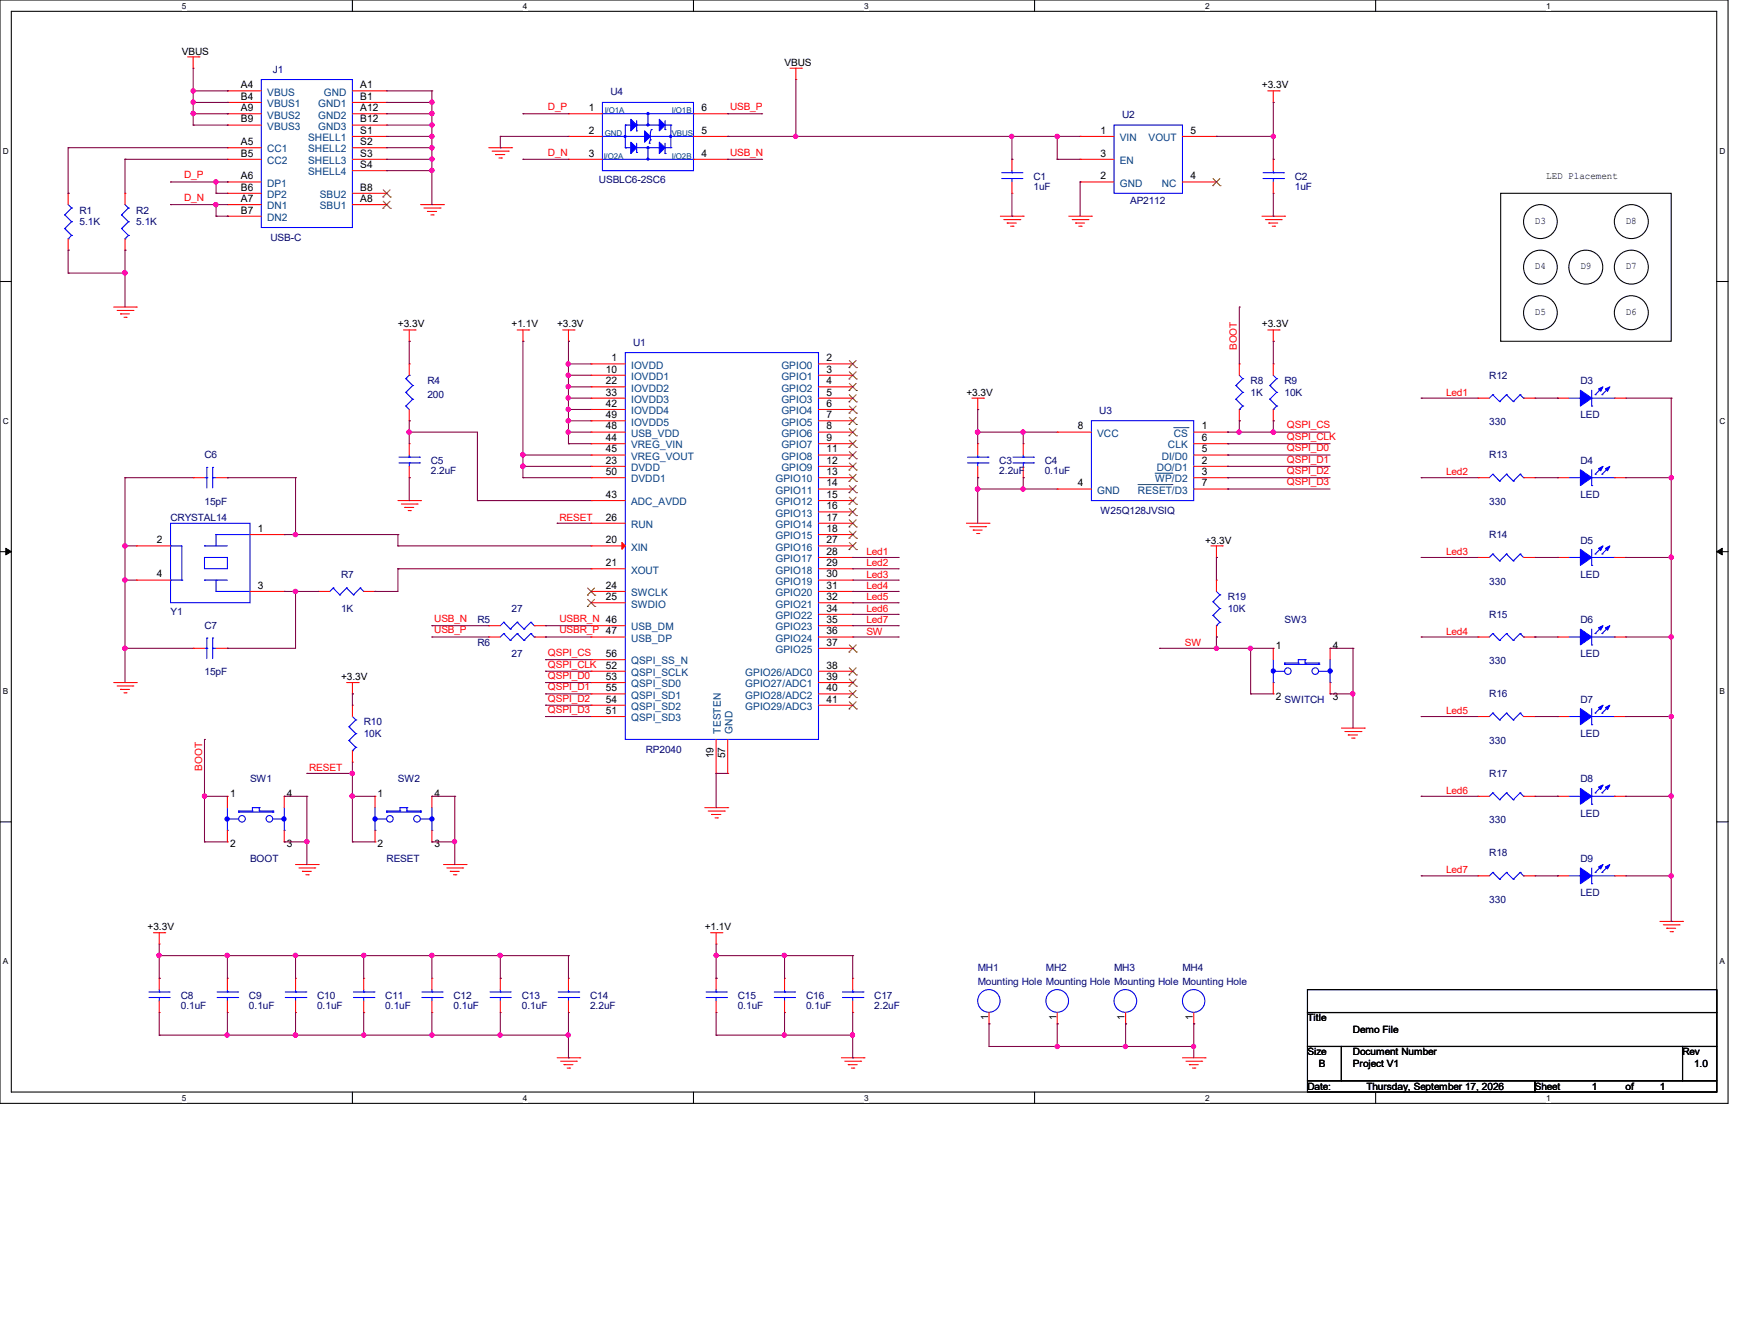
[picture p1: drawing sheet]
<svg xmlns="http://www.w3.org/2000/svg" width="279mm" height="216mm" viewBox="0 0 279 216" stroke-linecap="round" stroke-linejoin="round" font-family="sans-serif">
<defs><g id="words">
<g font-size="1.7">
<text x="38.7" y="14.2">A4</text>
<text x="38.7" y="17.9">A9</text>
<text x="38.7" y="16">B4</text>
<text x="58" y="14.2">A1</text>
<text x="58" y="17.9">A12</text>
<text x="58" y="16">B1</text>
<text x="94.7" y="17.9">1</text>
<text x="112.8" y="17.9">6</text>
<text x="38.7" y="23.3">A5</text>
<text x="38.7" y="19.7">B9</text>
<text x="58" y="23.3">S2</text>
<text x="58" y="19.7">B12</text>
<text x="58" y="21.5">S1</text>
<text x="94.7" y="21.5">2</text>
<text x="112.8" y="21.5">5</text>
<text x="177" y="21.5">1</text>
<text x="191.5" y="21.5">5</text>
<text x="38.7" y="28.8">A6</text>
<text x="38.7" y="25.2">B5</text>
<text x="58" y="25.2">S3</text>
<text x="58" y="27">S4</text>
<text x="94.7" y="25.2">3</text>
<text x="112.8" y="25.2">4</text>
<text x="177" y="28.8">2</text>
<text x="177" y="25.2">3</text>
<text x="191.5" y="28.8">4</text>
<text x="38.7" y="32.5">A7</text>
<text x="38.7" y="30.6">B6</text>
<text x="38.7" y="34.3">B7</text>
<text x="58" y="32.5">A8</text>
<text x="58" y="30.6">B8</text>
<text x="97.4" y="59.9">10</text>
<text x="98.4" y="58.1">1</text>
<text x="132.9" y="58.1">2</text>
<text x="132.9" y="59.9">3</text>
<text x="97.4" y="61.8">22</text>
<text x="97.4" y="63.6">33</text>
<text x="97.4" y="65.4">42</text>
<text x="132.9" y="61.8">4</text>
<text x="132.9" y="63.6">5</text>
<text x="132.9" y="65.4">6</text>
<text x="97.4" y="70.9">44</text>
<text x="97.4" y="69">48</text>
<text x="97.4" y="67.2">49</text>
<text x="132.9" y="67.2">7</text>
<text x="132.9" y="69">8</text>
<text x="132.9" y="70.9">9</text>
<text x="173.4" y="69">8</text>
<text x="193.3" y="69">1</text>
<text x="193.3" y="70.9">6</text>
<text x="97.4" y="74.5">23</text>
<text x="97.4" y="72.7">45</text>
<text x="97.4" y="76.4">50</text>
<text x="132.9" y="72.7">11</text>
<text x="132.9" y="74.5">12</text>
<text x="132.9" y="76.4">13</text>
<text x="193.3" y="74.5">2</text>
<text x="193.3" y="76.4">3</text>
<text x="193.3" y="72.7">5</text>
<text x="97.4" y="83.7">26</text>
<text x="97.4" y="80.1">43</text>
<text x="132.9" y="78.2">14</text>
<text x="132.9" y="80.1">15</text>
<text x="132.9" y="81.9">16</text>
<text x="132.9" y="83.7">17</text>
<text x="173.4" y="78.2">4</text>
<text x="193.3" y="78.2">7</text>
<text x="25.2" y="87.3">2</text>
<text x="41.5" y="85.5">1</text>
<text x="97.4" y="87.3">20</text>
<text x="132.9" y="85.5">18</text>
<text x="132.9" y="87.3">27</text>
<text x="132.9" y="89.2">28</text>
<text x="25.2" y="92.8">4</text>
<text x="41.5" y="94.7">3</text>
<text x="97.4" y="91">21</text>
<text x="97.4" y="94.7">24</text>
<text x="132.9" y="91">29</text>
<text x="132.9" y="92.8">30</text>
<text x="132.9" y="94.7">31</text>
<text x="97.4" y="96.5">25</text>
<text x="132.9" y="96.5">32</text>
<text x="132.9" y="98.3">34</text>
<text x="132.9" y="100.2">35</text>
<text x="132.9" y="102">36</text>
<text x="97.4" y="107.5">52</text>
<text x="97.4" y="105.6">56</text>
<text x="132.9" y="103.8">37</text>
<text x="132.9" y="107.5">38</text>
<text x="205.2" y="104.4">1</text>
<text x="214.4" y="104.4">4</text>
<text x="97.4" y="109.3">53</text>
<text x="97.4" y="112.9">54</text>
<text x="97.4" y="111.1">55</text>
<text x="132.9" y="109.3">39</text>
<text x="132.9" y="111.1">40</text>
<text x="132.9" y="112.9">41</text>
<text x="205.2" y="112.5">2</text>
<text x="214.4" y="112.5">3</text>
<text x="97.4" y="114.8">51</text>
<text x="114.8" y="121.9" transform="rotate(-90 114.8 121.9)">19</text>
<text x="116.6" y="121.9" transform="rotate(-90 116.6 121.9)">57</text>
<text x="37" y="128.2">1</text>
<text x="46.1" y="128.2">4</text>
<text x="60.7" y="128.2">1</text>
<text x="69.9" y="128.2">4</text>
<text x="37" y="136.2">2</text>
<text x="46.1" y="136.2">3</text>
<text x="60.7" y="136.2">2</text>
<text x="69.9" y="136.2">3</text>
</g>
<g font-size="1.7" fill="#004080">
<text x="43" y="15.4">VBUS</text>
<text x="43" y="17.2">VBUS1</text>
<text x="51.2" y="17.2">GND1</text>
<text x="52.1" y="15.4">GND</text>
<text x="43" y="19.1">VBUS2</text>
<text x="43" y="20.9">VBUS3</text>
<text x="49.6" y="22.7">SHELL1</text>
<text x="51.2" y="19.1">GND2</text>
<text x="51.2" y="20.9">GND3</text>
<text x="180.1" y="22.7">VIN</text>
<text x="184.7" y="22.7">VOUT</text>
<text x="43" y="24.5">CC1</text>
<text x="43" y="26.4">CC2</text>
<text x="49.6" y="24.5">SHELL2</text>
<text x="49.6" y="26.4">SHELL3</text>
<text x="49.6" y="28.2">SHELL4</text>
<text x="180.1" y="26.4">EN</text>
<text x="43" y="30">DP1</text>
<text x="43" y="33.7">DN1</text>
<text x="43" y="31.8">DP2</text>
<text x="43" y="35.5">DN2</text>
<text x="51.4" y="33.7">SBU1</text>
<text x="51.4" y="31.8">SBU2</text>
<text x="180.1" y="30">GND</text>
<text x="186.9" y="30">NC</text>
<text x="101.5" y="59.3">IOVDD</text>
<text x="125.7" y="59.3">GPIO0</text>
<text x="101.5" y="61.1">IOVDD1</text>
<text x="101.5" y="63">IOVDD2</text>
<text x="101.5" y="64.8">IOVDD3</text>
<text x="125.7" y="61.1">GPIO1</text>
<text x="125.7" y="63">GPIO2</text>
<text x="125.7" y="64.8">GPIO3</text>
<text x="101.5" y="66.6">IOVDD4</text>
<text x="101.5" y="70.2">USB_VDD</text>
<text x="101.5" y="68.4">IOVDD5</text>
<text x="125.7" y="66.6">GPIO4</text>
<text x="125.7" y="68.4">GPIO5</text>
<text x="125.7" y="70.2">GPIO6</text>
<text x="176.5" y="70.2">VCC</text>
<text x="188.8" y="70.2">CS</text>
<text x="101.5" y="75.7">DVDD</text>
<text x="101.5" y="72.1">VREG_VIN</text>
<text x="101.5" y="73.9">VREG_VOUT</text>
<text x="101.5" y="77.6">DVDD1</text>
<text x="124.8" y="77.6">GPIO10</text>
<text x="125.7" y="72.1">GPIO7</text>
<text x="125.7" y="73.9">GPIO8</text>
<text x="125.7" y="75.7">GPIO9</text>
<text x="185.8" y="77.6">WP/D2</text>
<text x="186.1" y="75.7">DO/D1</text>
<text x="186.9" y="73.9">DI/D0</text>
<text x="187.9" y="72.1">CLK</text>
<text x="101.5" y="81.2">ADC_AVDD</text>
<text x="124.8" y="79.4">GPIO11</text>
<text x="124.8" y="81.2">GPIO12</text>
<text x="124.8" y="83.1">GPIO13</text>
<text x="176.5" y="79.4">GND</text>
<text x="183" y="79.4">RESET/D3</text>
<text x="101.5" y="88.5">XIN</text>
<text x="101.5" y="84.9">RUN</text>
<text x="124.8" y="84.9">GPIO14</text>
<text x="124.8" y="86.7">GPIO15</text>
<text x="124.8" y="88.5">GPIO16</text>
<text x="101.5" y="92.2">XOUT</text>
<text x="101.5" y="95.8">SWCLK</text>
<text x="124.8" y="90.4">GPIO17</text>
<text x="124.8" y="92.2">GPIO18</text>
<text x="124.8" y="94">GPIO19</text>
<text x="124.8" y="95.8">GPIO20</text>
<text x="101.5" y="97.7">SWDIO</text>
<text x="101.5" y="101.3">USB_DM</text>
<text x="124.8" y="97.7">GPIO21</text>
<text x="124.8" y="99.5">GPIO22</text>
<text x="124.8" y="101.3">GPIO23</text>
<text x="101.5" y="103.2">USB_DP</text>
<text x="101.5" y="106.8">QSPI_SS_N</text>
<text x="124.8" y="103.2">GPIO24</text>
<text x="124.8" y="105">GPIO25</text>
<text x="101.5" y="108.7">QSPI_SCLK</text>
<text x="101.5" y="110.5">QSPI_SD0</text>
<text x="101.5" y="112.3">QSPI_SD1</text>
<text x="119.9" y="108.7">GPIO26/ADC0</text>
<text x="119.9" y="110.5">GPIO27/ADC1</text>
<text x="119.9" y="112.3">GPIO28/ADC2</text>
<text x="101.5" y="116">QSPI_SD3</text>
<text x="101.5" y="114.1">QSPI_SD2</text>
<text x="116" y="117.9" transform="rotate(-90 116 117.9)">TESTEN</text>
<text x="117.8" y="117.9" transform="rotate(-90 117.8 117.9)">GND</text>
<text x="119.9" y="114.1">GPIO29/ADC3</text>
</g>
<g font-size="1.6">
<text x="29.3" y="8.8">VBUS</text>
<text x="126.2" y="10.6">VBUS</text>
<text x="203" y="14.2">+3.3V</text>
<text x="248.7" y="28.7">LED Placement</text>
<text x="246.9" y="36">D3</text>
<text x="261.5" y="36">D8</text>
<text x="246.9" y="43.3">D4</text>
<text x="254.2" y="43.3">D9</text>
<text x="261.5" y="43.3">D7</text>
<text x="64" y="52.6">+3.3V</text>
<text x="82.3" y="52.6">+1.1V</text>
<text x="89.6" y="52.6">+3.3V</text>
<text x="203" y="52.6">+3.3V</text>
<text x="246.9" y="50.6">D5</text>
<text x="261.5" y="50.6">D6</text>
<text x="155.4" y="63.6">+3.3V</text>
<text x="193.8" y="87.4">+3.3V</text>
<text x="54.9" y="109.3">+3.3V</text>
<text x="23.7" y="149.6">+3.3V</text>
<text x="113.4" y="149.6">+1.1V</text>
<text x="158.9" y="164" transform="rotate(-90 158.9 164)">1</text>
<text x="169.9" y="164" transform="rotate(-90 169.9 164)">1</text>
<text x="180.9" y="164" transform="rotate(-90 180.9 164)">1</text>
<text x="191.9" y="164" transform="rotate(-90 191.9 164)">1</text>
<text x="210.3" y="164.2">Title</text>
<text x="217.6" y="166">Demo File</text>
<text x="210.3" y="169.7">Size</text>
<text x="212.1" y="171.5">B</text>
<text x="217.6" y="169.7">Document Number</text>
<text x="217.6" y="171.5">Project V1</text>
<text x="270.6" y="169.7">Rev</text>
<text x="272.5" y="171.5">1.0</text>
<text x="210.3" y="175.2">Date:</text>
<text x="219.8" y="175.2">Thursday, September 17, 2026</text>
<text x="246.9" y="175.2">Sheet</text>
<text x="256" y="175.2">1</text>
<text x="261.5" y="175.2">of</text>
<text x="267" y="175.2">1</text>
</g>
<g font-size="1.6" fill="#000080">
<text x="43.9" y="11.7">J1</text>
<text x="98.2" y="15.3">U4</text>
<text x="180.5" y="19">U2</text>
<text x="96.3" y="29.4">USBLC6-2SC6</text>
<text x="166.2" y="28.9">C1</text>
<text x="208.3" y="28.9">C2</text>
<text x="12.8" y="34.3">R1</text>
<text x="21.9" y="34.3">R2</text>
<text x="166.2" y="30.5">1uF</text>
<text x="181.8" y="32.7">AP2112</text>
<text x="208.3" y="30.5">1uF</text>
<text x="12.8" y="36.2">5.1K</text>
<text x="21.9" y="36.2">5.1K</text>
<text x="43.5" y="38.7">USB-C</text>
<text x="101.9" y="55.6">U1</text>
<text x="68.7" y="61.8">R4</text>
<text x="68.7" y="64">200</text>
<text x="201.2" y="61.8">R8</text>
<text x="201.2" y="63.6">1K</text>
<text x="206.6" y="61.8">R9</text>
<text x="206.6" y="63.6">10K</text>
<text x="239.6" y="60.9">R12</text>
<text x="254.2" y="61.8">D3</text>
<text x="176.8" y="66.5">U3</text>
<text x="239.6" y="68.4">330</text>
<text x="254.2" y="67.3">LED</text>
<text x="32.9" y="73.7">C6</text>
<text x="69.3" y="74.6">C5</text>
<text x="69.3" y="76.2">2.2uF</text>
<text x="160.7" y="74.6">C3</text>
<text x="160.7" y="76.2">2.2uF</text>
<text x="168.1" y="74.6">C4</text>
<text x="168.1" y="76.2">0.1uF</text>
<text x="239.6" y="73.7">R13</text>
<text x="254.2" y="74.6">D4</text>
<text x="27.4" y="83.7">CRYSTAL14</text>
<text x="32.9" y="81.2">15pF</text>
<text x="177" y="82.6">W25Q128JVSIQ</text>
<text x="239.6" y="81.2">330</text>
<text x="254.2" y="80.1">LED</text>
<text x="239.6" y="86.5">R14</text>
<text x="254.2" y="87.4">D5</text>
<text x="54.9" y="92.9">R7</text>
<text x="239.6" y="94">330</text>
<text x="254.2" y="92.9">LED</text>
<text x="27.4" y="98.9">Y1</text>
<text x="32.9" y="101.1">C7</text>
<text x="54.9" y="98.3">1K</text>
<text x="76.8" y="100.2">R5</text>
<text x="82.3" y="98.3">27</text>
<text x="197.5" y="96.5">R19</text>
<text x="197.5" y="98.3">10K</text>
<text x="206.6" y="100.2">SW3</text>
<text x="239.6" y="99.3">R15</text>
<text x="254.2" y="100.2">D6</text>
<text x="76.8" y="103.8">R6</text>
<text x="82.3" y="105.7">27</text>
<text x="239.6" y="106.8">330</text>
<text x="254.2" y="105.7">LED</text>
<text x="32.9" y="108.6">15pF</text>
<text x="206.6" y="113">SWITCH</text>
<text x="239.6" y="112.1">R16</text>
<text x="254.2" y="113">D7</text>
<text x="58.5" y="116.6">R10</text>
<text x="58.5" y="118.5">10K</text>
<text x="239.6" y="119.6">330</text>
<text x="254.2" y="118.5">LED</text>
<text x="40.2" y="125.8">SW1</text>
<text x="64" y="125.8">SW2</text>
<text x="103.9" y="121">RP2040</text>
<text x="239.6" y="124.9">R17</text>
<text x="254.2" y="125.8">D8</text>
<text x="254.2" y="131.3">LED</text>
<text x="239.6" y="137.7">R18</text>
<text x="239.6" y="132.4">330</text>
<text x="40.2" y="138.6">BOOT</text>
<text x="62.2" y="138.6">RESET</text>
<text x="254.2" y="138.6">D9</text>
<text x="239.6" y="145.2">330</text>
<text x="254.2" y="144.1">LED</text>
<text x="29.1" y="160.5">C8</text>
<text x="40" y="160.5">C9</text>
<text x="51" y="160.5">C10</text>
<text x="62" y="160.5">C11</text>
<text x="72.9" y="160.5">C12</text>
<text x="83.9" y="160.5">C13</text>
<text x="94.9" y="160.5">C14</text>
<text x="118.7" y="160.5">C15</text>
<text x="129.7" y="160.5">C16</text>
<text x="140.6" y="160.5">C17</text>
<text x="157.3" y="156.2">MH1</text>
<text x="157.3" y="158.3">Mounting Hole Mounting Hole Mounting Hole Mounting Hole</text>
<text x="168.2" y="156.2">MH2</text>
<text x="179.2" y="156.2">MH3</text>
<text x="190.2" y="156.2">MH4</text>
<text x="29.1" y="162.2">0.1uF</text>
<text x="40" y="162.2">0.1uF</text>
<text x="51" y="162.2">0.1uF</text>
<text x="62" y="162.2">0.1uF</text>
<text x="72.9" y="162.2">0.1uF</text>
<text x="83.9" y="162.2">0.1uF</text>
<text x="94.9" y="162.2">2.2uF</text>
<text x="118.7" y="162.2">0.1uF</text>
<text x="129.7" y="162.2">0.1uF</text>
<text x="140.6" y="162.2">2.2uF</text>
</g>
<g font-size="1.6" fill="#f00">
<text x="88.1" y="17.7">D_P</text>
<text x="117.4" y="17.7">USB_P</text>
<text x="29.6" y="28.7">D_P</text>
<text x="88.1" y="25">D_N</text>
<text x="117.4" y="25">USB_N</text>
<text x="29.6" y="32.3">D_N</text>
<text x="199" y="56.3" transform="rotate(-90 199 56.3)">BOOT</text>
<text x="232.6" y="63.6">Led1</text>
<text x="207" y="70.7">QSPI_CLK</text>
<text x="207" y="68.9">QSPI_CS</text>
<text x="207" y="72.6">QSPI_D0</text>
<text x="207" y="74.4">QSPI_D1</text>
<text x="207" y="76.2">QSPI_D2</text>
<text x="232.6" y="76.4">Led2</text>
<text x="90" y="83.7">RESET</text>
<text x="207" y="78">QSPI_D3</text>
<text x="139.4" y="89.2">Led1</text>
<text x="232.6" y="89.2">Led3</text>
<text x="139.4" y="94.7">Led4</text>
<text x="139.4" y="92.9">Led3</text>
<text x="139.4" y="91.1">Led2</text>
<text x="69.8" y="100">USB_N</text>
<text x="69.8" y="101.8">USB_P</text>
<text x="90" y="100">USBR_N 46</text>
<text x="90" y="101.8">USBR_P 47</text>
<text x="139.4" y="100.2">Led7</text>
<text x="139.4" y="98.4">Led6</text>
<text x="139.4" y="96.5">Led5</text>
<text x="88.1" y="105.5">QSPI_CS</text>
<text x="88.1" y="107.3">QSPI_CLK</text>
<text x="139.4" y="102">SW</text>
<text x="190.6" y="103.8">SW</text>
<text x="232.6" y="102">Led4</text>
<text x="88.1" y="109.1">QSPI_D0</text>
<text x="88.1" y="111">QSPI_D1</text>
<text x="88.1" y="112.8">QSPI_D2</text>
<text x="88.1" y="114.6">QSPI_D3</text>
<text x="232.6" y="114.8">Led5</text>
<text x="32.5" y="124" transform="rotate(-90 32.5 124)">BOOT</text>
<text x="49.7" y="124">RESET</text>
<text x="232.6" y="127.6">Led6</text>
<text x="232.6" y="140.4">Led7</text>
</g>
<g font-size="1.3">
<text x="29.3" y="1.4">5</text>
<text x="84.1" y="1.4">4</text>
<text x="139" y="1.4">3</text>
<text x="193.8" y="1.4">2</text>
<text x="248.7" y="1.4">1</text>
<text x=".5" y="24.7">D</text>
<text x="276.6" y="24.7">D</text>
<text x=".5" y="68.2">C</text>
<text x="276.6" y="68.2">C</text>
<text x=".5" y="111.6">B</text>
<text x="276.6" y="111.6">B</text>
<text x=".5" y="155">A</text>
<text x="276.6" y="155">A</text>
<text x="29.3" y="177">5</text>
<text x="84.1" y="177">4</text>
<text x="139" y="177">3</text>
<text x="193.8" y="177">2</text>
<text x="248.7" y="177">1</text>
</g>
<g font-size="1.3" fill="#004080">
<text x="97.3" y="18.2">I/O1A</text>
<text x="97.3" y="21.8">GND</text>
<text x="108.1" y="21.8">VBUS</text>
<text x="108.1" y="18.2">I/O1B</text>
<text x="97.1" y="25.5">I/O2A</text>
<text x="108.1" y="25.5">I/O2B</text>
</g>
</g></defs>
<path d="M0 0h278v177.4h-278zM1.8 1.8h274.3v173.8h-274.3z" fill="none" stroke="#000" stroke-width=".17"/>
<g fill="#fff">
<path d="M29.3 .2h.7v1.5h-.7z"/>
<path d="M29.3 175.8h.7v1.4h-.7z"/>
</g>
<path d="M56.7 0v1.8M56.7 175.6v1.8" fill="none" stroke="#000" stroke-width=".17"/>
<g fill="#fff">
<path d="M84.1 .2h.7v1.5h-.7z"/>
<path d="M84.1 175.8h.7v1.4h-.7z"/>
</g>
<path d="M111.5 0v1.8M111.5 175.6v1.8" fill="none" stroke="#000" stroke-width=".17"/>
<g fill="#fff">
<path d="M139 .2h.7v1.5h-.7z"/>
<path d="M139 175.8h.7v1.4h-.7z"/>
</g>
<path d="M166.4 0v1.8M166.4 175.6v1.8" fill="none" stroke="#000" stroke-width=".17"/>
<g fill="#fff">
<path d="M193.8 .2h.8v1.5h-.8z"/>
<path d="M193.8 175.8h.8v1.4h-.8z"/>
</g>
<path d="M221.3 0v1.8M221.3 175.6v1.8" fill="none" stroke="#000" stroke-width=".17"/>
<g fill="#fff">
<path d="M248.7 .2h.7v1.5h-.7z"/>
<path d="M248.7 175.8h.7v1.4h-.7z"/>
<path d="M.5 23.5h.9v1.5h-.9z"/>
<path d="M276.6 23.5h.9v1.5h-.9z"/>
<path d="M.5 67h.9v1.5h-.9z"/>
<path d="M276.6 67h.9v1.5h-.9z"/>
</g>
<path d="M0 45.3h1.8M276.1 45.3h1.9" fill="none" stroke="#000" stroke-width=".17"/>
<g fill="#fff">
<path d="M.5 110.4h.8v1.5h-.8z"/>
<path d="M276.6 110.4h.9v1.5h-.9z"/>
</g>
<path d="M0 88.7h1.8M276.1 88.7h1.9" fill="none" stroke="#000" stroke-width=".17"/>
<path d="M.9 88.1l.9 .6-.9 .5zM276.1 88.7l.9-.6v1.1z" fill="#000" stroke="#000" stroke-width=".16"/>
<g fill="#fff">
<path d="M.5 153.8h.8v1.5h-.8z"/>
<path d="M276.6 153.8h.9v1.5h-.9z"/>
</g>
<g fill="none" stroke="#000" stroke-width=".17">
<path d="M241.4 31.1h27.4v23.8h-27.4zM0 132.1h1.8M276.1 132.1h1.9M210.3 159.1h65.8v3.7h-65.8zM210.3 162.8h65.8v5.4h-65.8zM210.3 168.2h5.5v5.5h-5.5zM210.3 173.7h36.6v1.9h-36.6zM215.8 168.2h54.8v5.5h-54.8zM246.9 173.7h29.2v1.9h-29.2zM270.6 168.2h5.5v5.5h-5.5z"/>
<circle cx="247.8" cy="35.6" r="2.72"/>
<circle cx="262.4" cy="35.6" r="2.73"/>
<circle cx="247.8" cy="50.3" r="2.72"/>
<circle cx="247.8" cy="42.9" r="2.72"/>
<circle cx="255.1" cy="42.9" r="2.73"/>
<circle cx="262.4" cy="50.3" r="2.73"/>
<circle cx="262.4" cy="42.9" r="2.73"/>
</g>
<g fill="none" stroke="#f00" stroke-width=".17">
<path d="M30.2 9.1h1.8M31.1 11h.1M31.1 9.1v1.9M32 9.1h.1M36.6 14.6h.1M36.6 18.3h.1M36.6 16.5h.1M36.6 14.6h5.4M36.6 18.3h5.4M36.6 16.5h5.4M56.7 14.6h5.5M56.7 18.3h5.5"/>
<path d="M56.7 16.5h5.5M62.2 14.6h.1M62.2 18.3h.1M62.2 16.5h.1M91.4 18.3h.1M91.4 18.3h5.5M111.5 18.3h5.6M117.1 18.3h.1M127.1 11h1.8M128 12.8h.1M128 11v1.8M128.9 11h.1"/>
<path d="M203.9 14.6h1.8M204.8 16.5h.1M204.8 14.6v1.9M205.7 14.6h.1M11 31.1h.1M11 31.1v1.8M11 38.4v1.8M20.1 31.1h.1M20.1 31.1v1.8M20.1 38.4v1.8M36.6 23.7h.1M36.6 29.3h.1"/>
<path d="M36.6 32.9h.1M36.6 25.6h.1M36.6 31.1h.1M36.6 34.8h.1M36.6 20.1h.1M36.6 23.7h5.4M36.6 34.8h5.4M36.6 32.9h5.4M36.6 29.3h5.4M36.6 25.6h5.4M36.6 31.1h5.4M36.6 20.1h5.4"/>
<path d="M56.7 23.7h5.5M56.7 32.9h5.5M56.7 21.9h5.5M56.7 25.6h5.5M56.7 31.1h5.5M56.7 20.1h5.5M56.7 27.4h5.5M62.2 32.9h.1M62.2 23.7h.1M62.2 25.6h.1M62.2 31.1h.1M62.2 20.1h.1"/>
<path d="M62.2 21.9h.1M62.2 27.4h.1M67.6 32.9h3.7M68.2 33.4h2.6M68.7 34h.1M68.7 34h1.5M69.3 34.5h.4M69.7 34.5h.1M70.8 33.4h.1M71.3 32.9h.1M78.6 23.7h3.7M79.2 24.3h2.5"/>
<path d="M79.7 24.8h.1M79.7 24.8h1.5M80.3 25.4h.3M80.6 25.4h.1M81.7 24.3h.1M82.3 23.7h.1M91.4 21.9h.1M91.4 25.6h.1M91.4 21.9h5.5M91.4 25.6h5.5M111.5 21.9h5.6M111.5 25.6h5.6"/>
<path d="M117.1 25.6h.1M117.1 21.9h.1M160.9 34.8h3.7M161.5 35.3h2.5M162 35.9h.1M162 35.9h1.5M162.6 36.4h.3M162.8 25.6h.1M162.8 31.1h.1M162.8 25.6v1.8M162.8 29.3v1.8M162.9 36.4h.1"/>
<path d="M164 35.3h.1M164.6 34.8h.1M171.9 34.8h3.7M172.5 35.3h2.5M173 35.9h.1M173 35.9h1.5M173.5 36.4h.4M173.7 21.9h.1M173.7 29.3h.1M173.7 25.6h.1M173.7 21.9h5.5M173.7 29.3h5.5"/>
<path d="M173.7 25.6h5.5M173.9 36.4h.1M175 35.3h.1M175.6 34.8h.1M190.2 21.9h5.5M190.2 29.3h5.5M195.7 29.3h.1M195.7 21.9h.1M203 34.8h3.6M203.5 35.3h2.6M204.1 35.9h.1M204.1 35.9h1.4"/>
<path d="M204.6 36.4h.4M204.8 25.6h.1M204.8 31.1h.1M204.8 25.6v1.8M204.8 29.3v1.8M205 36.4h.1M206.1 35.3h.1M206.6 34.8h.1M11 40.2h.1M18.3 49.4h3.6M18.8 49.9h2.6M19.4 50.5h.1"/>
<path d="M19.4 50.5h1.4M19.9 51h.4M20.1 40.2h.1M20.3 51h.1M21.4 49.9h.1M21.9 49.4h.1M64.9 53h1.9M65.8 54.9h.1M65.8 58.5h.1M65.8 53v1.9M65.8 58.5v1.8M66.8 53h.1"/>
<path d="M83.2 53h1.8M84.1 54.9h.1M84.1 53v1.9M85 53h.1M90.5 53h1.8M91.4 54.9h.1M91.4 53v1.9M92.3 53h.1M95.1 58.5h.1M95.1 58.5h5.5M131.7 58.5h5.5M137.2 58.5h.1"/>
<path d="M199.3 58.5h.1M199.3 58.5v1.8M203.9 53h1.8M204.8 54.9h.1M204.8 58.5h.1M204.8 53v1.9M204.8 58.5v1.8M205.7 53h.1M31.1 76.8h.1M31.1 76.8h1.8M34.8 76.8h1.8M36.6 76.8h.1"/>
<path d="M65.8 71.3h.1M65.8 76.8h.1M65.8 67.6h.1M65.8 65.8v1.8M65.8 71.3v1.9M65.8 75v1.8M95.1 60.3h.1M95.1 62.2h.1M95.1 75h.1M95.1 64h.1M95.1 65.8h.1M95.1 71.3h.1"/>
<path d="M95.1 73.2h.1M95.1 69.5h.1M95.1 67.6h.1M95.1 76.8h.1M95.1 64h5.5M95.1 60.3h5.5M95.1 62.2h5.5M95.1 65.8h5.5M95.1 67.6h5.5M95.1 69.5h5.5M95.1 71.3h5.5M95.1 73.2h5.5"/>
<path d="M95.1 75h5.5M95.1 76.8h5.5M131.7 64h5.5M131.7 60.3h5.5M131.7 62.2h5.5M131.7 65.8h5.5M131.7 67.6h5.5M131.7 69.5h5.5M131.7 71.3h5.5M131.7 73.2h5.5M131.7 75h5.5M131.7 76.8h5.5"/>
<path d="M131.7 78.6h5.5M137.2 60.3h.1M137.2 62.2h.1M137.2 64h.1M137.2 65.8h.1M137.2 67.6h.1M137.2 69.5h.1M137.2 71.3h.1M137.2 73.2h.1M137.2 75h.1M137.2 76.8h.1M137.2 78.6h.1"/>
<path d="M156.3 64h1.9M157.3 65.8h.1M157.3 71.3h.1M157.3 76.8h.1M157.3 64v1.8M157.3 71.3v1.9M157.3 75v1.8M158.2 64h.1M164.6 71.3h.1M164.6 76.8h.1M164.6 71.3v1.9M164.6 75v1.8"/>
<path d="M170.1 78.6h.1M170.1 69.5h.1M170.1 69.5h5.5M170.1 78.6h5.5M192 69.5h5.5M192 71.3h5.5M192 73.2h5.5M192 75h5.5M192 76.8h5.5M192 78.6h5.5M197.5 69.5h.1M197.5 75h.1"/>
<path d="M197.5 76.8h.1M197.5 73.2h.1M197.5 71.3h.1M197.5 78.6h.1M199.3 67.6h.1M199.3 65.8v1.8M204.8 67.6h.1M204.8 65.8v1.8M237.7 76.8h.1M237.7 64h.1M237.7 64h1.9M237.7 76.8h1.9"/>
<path d="M245.1 64h1.8M245.1 76.8h1.8M246.9 76.8h.1M246.9 64h.1M250.5 76.8h.1M250.5 64h.1M250.5 64h1.8M250.5 76.8h1.8M259.7 64h1.8M259.7 76.8h1.8M261.5 76.8h.1M261.5 64h.1"/>
<path d="M21.9 87.8h.1M21.9 93.3h.1M21.9 87.8h5.5M21.9 93.3h5.5M40.2 85.9h5.5M40.2 95.1h5.5M45.7 85.9h.1M45.7 95.1h.1M51.2 95.1h.1M51.2 95.1h1.8M58.5 95.1h1.8M60.3 95.1h.1"/>
<path d="M64 80.5h3.6M64.6 81h2.5M65.1 81.6h.1M65.1 81.6h1.4M65.7 82.1h.3M66 82.1h.1M67.1 81h.1M67.6 80.5h.1M95.1 87.8h.1M95.1 91.4h.1M95.1 95.1h.1M95.1 96.9h.1"/>
<path d="M95.1 84.1h.1M95.1 80.5h.1M95.1 80.5h5.5M95.1 84.1h5.5M95.1 87.8h5.5M95.1 91.4h5.5M95.1 95.1h5.5M95.1 96.9h5.5M131.7 80.5h5.5M131.7 84.1h5.5M131.7 87.8h5.5M131.7 82.3h5.5"/>
<path d="M131.7 85.9h5.5M131.7 91.4h5.5M131.7 95.1h5.5M131.7 96.9h5.5M131.7 89.6h5.5M131.7 93.3h5.5M131.7 98.8h5.5M137.2 80.5h.1M137.2 82.3h.1M137.2 84.1h.1M137.2 85.9h.1M137.2 87.8h.1"/>
<path d="M137.2 89.6h.1M137.2 91.4h.1M137.2 93.3h.1M137.2 95.1h.1M137.2 96.9h.1M137.2 98.8h.1M155.4 84.1h3.7M156 84.7h2.5M156.5 85.2h.1M156.5 85.2h1.5M157.1 85.8h.3M157.4 85.8h.1"/>
<path d="M158.5 84.7h.1M159.1 84.1h.1M194.8 87.8h1.8M195.7 89.6h.1M195.7 93.3h.1M195.7 87.8v1.8M195.7 93.3v1.8M196.6 87.8h.1M237.7 89.6h.1M237.7 89.6h1.9M245.1 89.6h1.8M246.9 89.6h.1"/>
<path d="M250.5 89.6h.1M250.5 89.6h1.8M259.7 89.6h1.8M261.5 89.6h.1M18.3 109.7h3.6M18.8 110.3h2.6M19.4 110.8h.1M19.4 110.8h1.4M19.9 111.4h.4M20.3 111.4h.1M21.4 110.3h.1M21.9 109.7h.1"/>
<path d="M31.1 104.2h.1M31.1 104.2h1.8M34.8 104.2h1.8M36.6 104.2h.1M55.8 109.7h1.8M56.7 111.5h.1M56.7 113.4h.1M56.7 109.7v1.8M56.7 113.4v1.8M57.6 109.7h.1M78.6 102.4h.1M78.6 100.6h.1"/>
<path d="M78.6 100.6h1.9M78.6 102.4h1.9M85.9 100.6h1.9M85.9 102.4h1.9M87.8 102.4h.1M87.8 100.6h.1M95.1 100.6h.1M95.1 102.4h.1M95.1 115.2h.1M95.1 107.9h.1M95.1 109.7h.1M95.1 113.4h.1"/>
<path d="M95.1 111.5h.1M95.1 106h.1M95.1 109.7h5.5M95.1 115.2h5.5M95.1 100.6h5.5M95.1 102.4h5.5M95.1 107.9h5.5M95.1 111.5h5.5M95.1 113.4h5.5M95.1 106h5.5M115.2 118.9v5.4M117.1 118.9v5.4"/>
<path d="M131.7 109.7h5.5M131.7 100.6h5.5M131.7 102.4h5.5M131.7 104.2h5.5M131.7 107.9h5.5M131.7 111.5h5.5M131.7 113.4h5.5M137.2 100.6h.1M137.2 102.4h.1M137.2 104.2h.1M137.2 107.9h.1M137.2 109.7h.1"/>
<path d="M137.2 111.5h.1M137.2 113.4h.1M195.7 102.4h.1M195.7 100.6v1.8M204.8 104.2h.1M204.8 111.5h.1M204.8 104.2v1.8M204.8 109.7v1.8M214 104.2h.1M214 111.5h.1M214 104.2v1.8M214 109.7v1.8"/>
<path d="M215.8 117.1h3.7M216.3 117.6h2.6M216.9 118.2h.1M216.9 118.2h1.5M217.4 118.7h.4M217.8 118.7h.1M218.9 117.6h.1M219.5 117.1h.1M237.7 115.2h.1M237.7 102.4h.1M237.7 115.2h1.9M237.7 102.4h1.9"/>
<path d="M245.1 115.2h1.8M245.1 102.4h1.8M246.9 115.2h.1M246.9 102.4h.1M250.5 115.2h.1M250.5 102.4h.1M250.5 115.2h1.8M250.5 102.4h1.8M259.7 115.2h1.8M259.7 102.4h1.8M261.5 115.2h.1M261.5 102.4h.1"/>
<path d="M36.6 128h.1M36.6 135.3h.1M36.6 128v1.8M36.6 133.5v1.8M45.7 128h.1M45.7 135.3h.1M45.7 128v1.8M45.7 133.5v1.8M47.5 139h3.7M48.1 139.5h2.5M50.6 139.5h.1M51.2 139h.1"/>
<path d="M56.7 122.5h.1M56.7 120.7v1.8M60.3 128h.1M60.3 135.3h.1M60.3 128v1.8M60.3 133.5v1.8M69.5 128h.1M69.5 135.3h.1M69.5 128v1.8M69.5 133.5v1.8M71.3 139h3.7M71.9 139.5h2.5"/>
<path d="M74.4 139.5h.1M75 139h.1M113.4 129.8h3.7M113.9 130.4h2.6M114.5 130.9h.1M114.5 130.9h1.5M115 131.5h.4M115.2 124.3h.1M115.4 131.5h.1M116.5 130.4h.1M117.1 129.8h.1M117.1 124.3h.1"/>
<path d="M237.7 128h.1M237.7 128h1.9M245.1 128h1.8M246.9 128h.1M250.5 128h.1M250.5 128h1.8M259.7 128h1.8M261.5 128h.1M24.7 149.9h1.8M25.6 151.8h.1M25.6 157.3h.1M25.6 149.9v1.9"/>
<path d="M25.6 157.3v1.8M26.5 149.9h.1M36.6 157.3h.1M36.6 157.3v1.8M47.5 157.3h.1M47.5 157.3v1.8M48.6 140.1h.1M48.6 140.1h1.5M49.2 140.6h.4M49.6 140.6h.1M58.5 157.3h.1M58.5 157.3v1.8"/>
<path d="M69.5 157.3h.1M69.5 157.3v1.8M72.4 140.1h.1M72.4 140.1h1.5M72.9 140.6h.4M73.3 140.6h.1M80.5 157.3h.1M80.5 157.3v1.8M91.4 157.3h.1M91.4 157.3v1.8M114.3 149.9h1.8M115.2 151.8h.1"/>
<path d="M115.2 157.3h.1M115.2 149.9v1.9M115.2 157.3v1.8M116.1 149.9h.1M126.2 157.3h.1M126.2 157.3v1.8M137.2 157.3h.1M137.2 157.3v1.8M237.7 140.8h.1M237.7 140.8h1.9M245.1 140.8h1.8M246.9 140.8h.1"/>
<path d="M250.5 140.8h.1M250.5 140.8h1.8M259.7 140.8h1.8M261.5 140.8h.1M267 148.1h3.6M267.5 148.7h2.6M268.1 149.2h.1M268.1 149.2h1.4M268.6 149.8h.4M269 149.8h.1M270.1 148.7h.1M270.6 148.1h.1"/>
<path d="M25.6 162.8h.1M25.6 160.9v1.9M36.6 162.8h.1M36.6 160.9v1.9M47.5 162.8h.1M47.5 160.9v1.9M58.5 162.8h.1M58.5 160.9v1.9M69.5 162.8h.1M69.5 160.9v1.9M80.5 162.8h.1M80.5 160.9v1.9"/>
<path d="M89.6 170.1h3.7M90.2 170.6h2.5M90.7 171.2h.1M90.7 171.2h1.5M91.2 171.7h.4M91.4 162.8h.1M91.4 160.9v1.9M91.6 171.7h.1M92.7 170.6h.1M93.3 170.1h.1M115.2 162.8h.1M115.2 160.9v1.9"/>
<path d="M126.2 162.8h.1M126.2 160.9v1.9M135.3 170.1h3.7M135.9 170.6h2.5M136.4 171.2h.1M136.4 171.2h1.5M136.9 171.7h.4M137.2 162.8h.1M137.2 160.9v1.9M137.3 171.7h.1M138.4 170.6h.1M139 170.1h.1"/>
<path d="M159.1 164.6h.1M159.1 162.8v1.8M170.1 164.6h.1M170.1 162.8v1.8M181.1 164.6h.1M181.1 162.8v1.8M190.2 170.1h3.6M190.8 170.6h2.5M191.3 171.2h.1M191.3 171.2h1.4M191.8 171.7h.4M192 164.6h.1"/>
<path d="M192 162.8v1.8M192.2 171.7h.1M193.3 170.6h.1M193.8 170.1h.1"/>
</g>
<g fill="none" stroke="#00f" stroke-width=".17">
<path d="M42 12.8h14.7v23.8h-14.7zM96.9 16.5h14.6v10.9h-14.6zM96.9 18.3h14.6M102.4 19.4v1.6M104.2 18.3v1.8M107 19.4v1.4M111.5 18.3h.1M10.4 34.5h.1M10.4 36.7h.1M10.4 34.5l1.1 1.1M10.4 36.7l1.1 1.1M11 38.4h.1"/>
<path d="M11 32.9l.5 .5M11.5 33.4h.1M11.5 35.6h.1M11.5 37.8h.1M11.5 33.4l-1.1 1.1M11.5 35.6l-1.1 1.1M11.5 37.8l-.5 .6M19.6 34.5h.1M19.6 36.7h.1M19.6 34.5l1.1 1.1M19.6 36.7l1.1 1.1M20.1 38.4h.1"/>
<path d="M20.1 32.9l.6 .5M20.7 33.4h.1M20.7 35.6h.1M20.7 37.8h.1M20.7 33.4l-1.1 1.1M20.7 35.6l-1.1 1.1M20.7 37.8l-.6 .6M96.9 21.9h6.8M96.9 25.6h14.6M100.6 20.1h.1M100.6 23.7h.1M100.6 20.1v3.6"/>
<path d="M100.6 20.1h.9M100.6 23.7h.9M101.5 20.1h.1M102.4 21h.1M102.4 24.5h.1M102.4 20.1h.1M102.4 23v1.5M102.4 20.1h3.6M102.4 23.7h3.6M103.7 21.9h.1M104.2 20.1h.1M104.2 23.7h.1"/>
<path d="M104.2 23.7v1.9M104.4 23h.1M104.6 22.5h.1M104.6 22.5l-.2 .5M104.6 21.9h6.9M104.8 20.8h.1M104.8 20.8l-.2 .6v1.1M106 20.1h.1M106 23.7h.1M107 20.8h.1M107 24.7h.1M107 23.7h.1"/>
<path d="M107 23v1.7M107 20.1h.9M107 23.7h.9M107.9 20.1h.1M107.9 21.9h.1M107.9 23.7h.1M107.9 20.1v3.6M111.5 21.9h.1M111.5 25.6h.1M161.1 28.7h3.3M161.1 27.8h3.3M162.8 27.8h.1"/>
<path d="M162.8 28.7h.1M162.8 27.4v.4M162.8 28.7v.6M164.4 28.7h.1M164.4 27.8h.1M179.2 20.1h11v11h-11zM203.2 28.7h3.3M203.2 27.8h3.3M204.8 27.8h.1M204.8 28.7h.1M204.8 27.4v.4M204.8 28.7v.6"/>
<path d="M206.5 28.7h.1M206.5 27.8h.1M100.6 56.7h31.1v62.2h-31.1zM32.9 76.8h.4M33.3 76.8h.1M33.3 75.1h.1M33.3 75.1v3.3M34.2 75.1h.1M34.2 76.8h.1M34.2 75.1v3.3M34.2 76.8h.6M64.2 74.4h3.3"/>
<path d="M64.2 73.5h3.3M65.3 65.3h.1M65.3 63.1h.1M65.3 60.9h.1M65.3 65.3l.5 .5M65.3 63.1l1.1 1.1M65.3 60.9l1.1 1.1M65.8 73.5h.1M65.8 74.4h.1M65.8 60.3h.1M65.8 73.2v.3M65.8 74.4v.6"/>
<path d="M65.8 60.3l-.5 .6M66.4 64.2h.1M66.4 62h.1M66.4 64.2l-1.1 1.1M66.4 62l-1.1 1.1M67.5 74.4h.1M67.5 73.5h.1M155.6 74.4h3.3M155.6 73.5h3.3M157.3 73.5h.1M157.3 74.4h.1M157.3 73.2v.3"/>
<path d="M157.3 74.4v.6M158.9 74.4h.1M158.9 73.5h.1M162.9 74.4h3.3M162.9 73.5h3.3M164.6 73.5h.1M164.6 74.4h.1M164.6 73.2v.3M164.6 74.4v.6M166.2 74.4h.1M166.2 73.5h.1M175.6 67.6h16.4v12.9h-16.4z"/>
<path d="M198.8 62h.1M198.8 64.2h.1M198.8 62l1.1 1.1M198.8 64.2l1.1 1.1M199.3 65.8h.1M199.3 60.3l.6 .6M199.9 60.9h.1M199.9 63.1h.1M199.9 65.3h.1M199.9 60.9l-1.1 1.1M199.9 63.1l-1.1 1.1M199.9 65.3l-.6 .5"/>
<path d="M204.3 62h.1M204.3 64.2h.1M204.3 62l1.1 1.1M204.3 64.2l1.1 1.1M204.8 65.8h.1M204.8 60.3l.6 .6M205.4 60.9h.1M205.4 63.1h.1M205.4 65.3h.1M205.4 60.9l-1.1 1.1M205.4 63.1l-1.1 1.1M205.4 65.3l-.6 .5"/>
<path d="M240.1 76.2h.1M240.1 63.5h.1M240.1 76.2l-.5 .6M240.1 76.2l1.1 1.1M240.1 63.5l-.5 .5M240.1 63.5l1.1 1.1M241.2 77.3h.1M241.2 64.6h.1M242.3 76.2h.1M242.3 63.5h.1M242.3 76.2l-1.1 1.1M242.3 76.2l1.1 1.1"/>
<path d="M242.3 63.5l-1.1 1.1M242.3 63.5l1.1 1.1M243.4 77.3h.1M243.4 64.6h.1M244.5 76.2h.1M244.5 63.5h.1M244.5 76.2l-1.1 1.1M244.5 76.2l.6 .6M244.5 63.5l-1.1 1.1M244.5 63.5l.6 .5M245.1 76.8h.1M245.1 64h.1"/>
<path d="M252.3 76.8h1.9M252.3 64h1.9M254.2 76.8h.1M254.2 64h.1M256 78.1h.1M256 65.3h.1M256 62.7v2.6M256 75.5v2.6M256 76.8h3.7M256 64h3.7M256.6 76.2h.1M256.6 63.5h.1"/>
<path d="M257.7 76.2h.1M257.7 63.5h.1M257.7 75.1l-1.1 1.1M257.7 62.4l-1.1 1.1M258.8 75.1l-1.1 1.1M258.8 62.4l-1.1 1.1M259.7 76.8h.1M259.7 64h.1M27.4 84.1h12.8v12.8h-12.8zM27.4 93.3h.1M27.4 87.8h.1M27.4 87.8h1.9v5.5"/>
<path d="M27.4 93.3h1.9M29.3 93.3h.1M32.9 89.6h3.7v1.8h-3.7zM32.9 87.8h.1M32.9 93.3h.1M32.9 87.8h3.7M32.9 93.3h3.7M34.8 95.1h.1M34.8 85.9h.1M34.8 93.3h.1M34.8 95.1h5.4M34.8 85.9h5.4"/>
<path d="M34.8 85.9v1.9M34.8 93.3v1.8M53.6 94.5h.1M53.6 94.5l-.6 .6M53.6 94.5l1.1 1.1M54.7 95.6h.1M55.8 94.5h.1M55.8 94.5l-1.1 1.1M55.8 94.5l1.1 1.1M56.9 95.6h.1M58 94.5h.1M58 94.5l-1.1 1.1"/>
<path d="M58 94.5l.5 .6M58.5 95.1h.1M195.1 96.7h.1M195.1 98.9h.1M195.1 96.7l1.1 1.1M195.1 98.9l1.1 1.1M195.7 95.1l.5 .5M196.2 95.6h.1M196.2 97.8h.1M196.2 95.6l-1.1 1.1M196.2 97.8l-1.1 1.1M240.1 89.1h.1"/>
<path d="M240.1 89.1l-.5 .5M240.1 89.1l1.1 1.1M241.2 90.2h.1M242.3 89.1h.1M242.3 89.1l-1.1 1.1M242.3 89.1l1.1 1.1M243.4 90.2h.1M244.5 89.1h.1M244.5 89.1l-1.1 1.1M244.5 89.1l.6 .5M245.1 89.6h.1M252.3 89.6h1.9"/>
<path d="M254.2 89.6h.1M256 90.9h.1M256 88.3v2.6M256 89.6h3.7M256.6 89.1h.1M257.7 89.1h.1M257.7 88l-1.1 1.1M258.8 88l-1.1 1.1M259.7 89.6h.1M32.9 104.2h.4M33.3 104.2h.1M33.3 102.6h.1"/>
<path d="M33.3 102.6v3.3M34.2 102.6h.1M34.2 104.2h.1M34.2 104.2h.6M34.2 102.6v3.3M56.1 116.8h.1M56.1 119h.1M56.1 116.8l1.1 1.1M56.1 119l1.1 1.1M56.7 115.2l.5 .5M57.2 115.7h.1M57.2 117.9h.1"/>
<path d="M57.2 115.7l-1.1 1.1M57.2 117.9l-1.1 1.1M81 101.9h.1M81 100h.1M81 101.9l-.5 .5M81 101.9l1.1 1.1M81 100l-.5 .6M81 100l1.1 1.1M82.1 103h.1M82.1 101.1h.1M83.2 101.9h.1M83.2 100h.1"/>
<path d="M83.2 101.9l-1.1 1.1M83.2 101.9l1.1 1.1M83.2 100l-1.1 1.1M83.2 100l1.1 1.1M84.3 103h.1M84.3 101.1h.1M85.4 101.9h.1M85.4 100h.1M85.4 101.9l-1.1 1.1M85.4 101.9l.5 .5M85.4 100l-1.1 1.1M85.4 100l.5 .6"/>
<path d="M85.9 102.4h.1M85.9 100.6h.1M195.7 100.6h.1M196.2 100h.1M196.2 100l-.5 .6M204.8 107.9h.1M204.8 109.7h.1M204.8 106v3.7M204.8 107.9h1.8M206.6 106.6h.1M206.6 106.8h.1M206.6 106.8h5.5"/>
<path d="M206.6 106.6h2.2M206.6 106.6v.2M208.8 106h.1M208.8 106.6h.1M208.8 106h1.1M208.8 106v.6M209.9 106.6h.1M209.9 106h.1M209.9 106.6h2.2M209.9 106v.6M212.1 106.8h.1M212.1 106.6h.1"/>
<path d="M212.1 106.6v.2M212.1 107.9h1.9M214 107.9h.1M214 109.7h.1M214 106v3.7M240.1 114.6h.1M240.1 101.9h.1M240.1 114.6l-.5 .6M240.1 114.6l1.1 1.1M240.1 101.9l-.5 .5M240.1 101.9l1.1 1.1M241.2 115.7h.1"/>
<path d="M241.2 103h.1M242.3 114.6h.1M242.3 101.9h.1M242.3 114.6l-1.1 1.1M242.3 114.6l1.1 1.1M242.3 101.9l-1.1 1.1M242.3 101.9l1.1 1.1M243.4 115.7h.1M243.4 103h.1M244.5 114.6h.1M244.5 101.9h.1M244.5 114.6l-1.1 1.1"/>
<path d="M244.5 114.6l.6 .6M244.5 101.9l-1.1 1.1M244.5 101.9l.6 .5M245.1 115.2h.1M245.1 102.4h.1M252.3 115.2h1.9M252.3 102.4h1.9M254.2 115.2h.1M254.2 102.4h.1M256 116.5h.1M256 103.7h.1M256 101.1v2.6"/>
<path d="M256 113.9v2.6M256 115.2h3.7M256 102.4h3.7M256.6 114.6h.1M256.6 101.9h.1M257.7 114.6h.1M257.7 101.9h.1M257.7 113.6l-1.1 1M257.7 100.8l-1.1 1.1M258.8 113.6l-1.1 1M258.8 100.8l-1.1 1.1M259.7 115.2h.1"/>
<path d="M259.7 102.4h.1M36.6 131.7h.1M36.6 133.5h.1M36.6 131.7h1.8M36.6 129.8v3.7M38.4 130.4h.1M38.4 130.6h.1M38.4 130.6h5.5M38.4 130.4h2.2M38.4 130.4v.2M40.6 129.8h.1M40.6 130.4h.1"/>
<path d="M40.6 129.8h1.1M40.6 129.8v.6M41.7 130.4h.1M41.7 129.8h.1M41.7 130.4h2.2M41.7 129.8v.6M43.9 130.6h.1M43.9 130.4h.1M43.9 130.4v.2M43.9 131.7h1.8M45.7 131.7h.1M45.7 133.5h.1"/>
<path d="M45.7 129.8v3.7M56.7 120.7h.1M57.2 120.1h.1M57.2 120.1l-.5 .6M60.3 131.7h.1M60.3 133.5h.1M60.3 131.7h1.9M60.3 129.8v3.7M62.2 130.4h.1M62.2 130.6h.1M62.2 130.6h5.4M62.2 130.4h2.1"/>
<path d="M62.2 130.4v.2M64.3 129.8h.1M64.3 130.4h.1M64.3 129.8h1.1M64.3 129.8v.6M65.4 130.4h.1M65.4 129.8h.1M65.4 130.4h2.2M65.4 129.8v.6M67.6 130.6h.1M67.6 130.4h.1M67.6 131.7h1.9"/>
<path d="M67.6 130.4v.2M69.5 131.7h.1M69.5 133.5h.1M69.5 129.8v3.7M240.1 127.5h.1M240.1 127.5l-.5 .5M240.1 127.5l1.1 1.1M241.2 128.6h.1M242.3 127.5h.1M242.3 127.5l-1.1 1.1M242.3 127.5l1.1 1.1M243.4 128.6h.1"/>
<path d="M244.5 127.5h.1M244.5 127.5l-1.1 1.1M244.5 127.5l.6 .5M245.1 128h.1M252.3 128h1.9M254.2 128h.1M256 129.3h.1M256 126.7v2.6M256 139.5v2.6M256 128h3.7M256.6 127.5h.1M257.7 127.5h.1"/>
<path d="M257.7 139.1l-1.1 1.2M257.7 126.4l-1.1 1.1M258.8 139.1l-1.1 1.2M258.8 126.4l-1.1 1.1M259.7 128h.1M24 159.5h3.2M25.6 159.5h.1M25.6 159.1v.4M27.2 159.5h.1M34.9 159.5h3.3M36.6 159.5h.1M36.6 159.1v.4"/>
<path d="M38.2 159.5h.1M45.9 159.5h3.3M47.5 159.5h.1M47.5 159.1v.4M49.2 159.5h.1M56.9 159.5h3.3M58.5 159.5h.1M58.5 159.1v.4M60.2 159.5h.1M67.9 159.5h3.2M69.5 159.5h.1M69.5 159.1v.4"/>
<path d="M71.1 159.5h.1M78.8 159.5h3.3M80.5 159.5h.1M80.5 159.1v.4M82.1 159.5h.1M89.8 159.5h3.3M91.4 159.5h.1M91.4 159.1v.4M93.1 159.5h.1M113.6 159.5h3.2M115.2 159.5h.1M115.2 159.1v.4"/>
<path d="M116.8 159.5h.1M124.5 159.5h3.3M126.2 159.5h.1M126.2 159.1v.4M127.8 159.5h.1M135.5 159.5h3.3M137.2 159.5h.1M137.2 159.1v.4M138.8 159.5h.1M240.1 140.3h.1M240.1 140.3l-.5 .5M240.1 140.3l1.1 1.1"/>
<path d="M241.2 141.4h.1M242.3 140.3h.1M242.3 140.3l-1.1 1.1M242.3 140.3l1.1 1.1M243.4 141.4h.1M244.5 140.3h.1M244.5 140.3l-1.1 1.1M244.5 140.3l.6 .5M245.1 140.8h.1M252.3 140.8h1.9M254.2 140.8h.1M256 142.1h.1"/>
<path d="M256 140.8h3.7M256.6 140.3h.1M257.7 140.3h.1M259.7 140.8h.1M24 160.4h3.2M25.6 160.4h.1M25.6 160.4v.5M27.2 160.4h.1M34.9 160.4h3.3M36.6 160.4h.1M36.6 160.4v.5M38.2 160.4h.1"/>
<path d="M45.9 160.4h3.3M47.5 160.4h.1M47.5 160.4v.5M49.2 160.4h.1M56.9 160.4h3.3M58.5 160.4h.1M58.5 160.4v.5M60.2 160.4h.1M67.9 160.4h3.2M69.5 160.4h.1M69.5 160.4v.5M71.1 160.4h.1"/>
<path d="M78.8 160.4h3.3M80.5 160.4h.1M80.5 160.4v.5M82.1 160.4h.1M89.8 160.4h3.3M91.4 160.4h.1M91.4 160.4v.5M93.1 160.4h.1M113.6 160.4h3.2M115.2 160.4h.1M115.2 160.4v.5M116.8 160.4h.1"/>
<path d="M124.5 160.4h3.3M126.2 160.4h.1M126.2 160.4v.5M127.8 160.4h.1M135.5 160.4h3.3M137.2 160.4h.1M137.2 160.4v.5M138.8 160.4h.1"/>
<circle cx="207.2" cy="107.9" r=".53"/>
<circle cx="211.6" cy="107.9" r=".53"/>
<circle cx="38.9" cy="131.6" r=".53"/>
<circle cx="43.3" cy="131.6" r=".53"/>
<circle cx="62.7" cy="131.6" r=".53"/>
<circle cx="67.1" cy="131.6" r=".53"/>
<circle cx="159.1" cy="160.9" r="1.81"/>
<circle cx="170.1" cy="160.9" r="1.82"/>
<circle cx="181" cy="160.9" r="1.82"/>
<circle cx="192" cy="160.9" r="1.81"/>
</g>
<g fill="none" stroke="#804000" stroke-width=".16">
<path d="M61.6 33.5h.1M61.6 31.7h.1M61.6 32.3l1.2 1.2M61.6 30.5l1.2 1.2M62.7 32.3l-1.1 1.2M62.7 30.5l-1.1 1.2M62.8 33.5h.1M62.8 31.7h.1M195.1 29.8h.1M195.1 28.7l1.2 1.1M196.2 28.7l-1.1 1.1M196.3 29.8h.1"/>
<path d="M136.6 59.1h.1M136.6 58l1.2 1.1M136.6 59.8l1.2 1.1M137.7 58l-1.1 1.1M137.7 59.8l-1.1 1.1M137.8 59.1h.1M136.6 60.9h.1M136.6 62.8h.1M136.6 64.6h.1M136.6 66.4h.1M136.6 68.2h.1M136.6 70.1h.1"/>
<path d="M136.6 71.9h.1M136.6 73.7h.1M136.6 75.6h.1M136.6 77.4h.1M136.6 79.2h.1M136.6 61.6l1.2 1.2M136.6 63.5l1.2 1.1M136.6 65.3l1.2 1.1M136.6 67.1l1.2 1.1M136.6 68.9l1.2 1.2M136.6 70.8l1.2 1.1M136.6 72.6l1.2 1.1"/>
<path d="M136.6 74.4l1.2 1.2M136.6 76.2l1.2 1.2M136.6 78.1l1.2 1.1M136.6 79.9l1.2 1.2M137.7 61.6l-1.1 1.2M137.7 63.5l-1.1 1.1M137.7 65.3l-1.1 1.1M137.7 67.1l-1.1 1.1M137.7 68.9l-1.1 1.2M137.7 70.8l-1.1 1.1M137.7 72.6l-1.1 1.1M137.7 74.4l-1.1 1.2"/>
<path d="M137.7 76.2l-1.1 1.2M137.7 78.1l-1.1 1.1M137.7 79.9l-1.1 1.2M137.8 60.9h.1M137.8 62.8h.1M137.8 64.6h.1M137.8 66.4h.1M137.8 68.2h.1M137.8 70.1h.1M137.8 71.9h.1M137.8 73.7h.1M137.8 75.6h.1"/>
<path d="M137.8 77.4h.1M137.8 79.2h.1M94.5 95.7h.1M94.5 97.5h.1M94.5 94.5l1.2 1.2M94.5 96.4l1.2 1.1M95.6 94.5l-1.1 1.2M95.6 96.4l-1.1 1.1M95.7 95.7h.1M95.7 97.5h.1M136.6 81.1h.1M136.6 82.9h.1"/>
<path d="M136.6 84.7h.1M136.6 86.5h.1M136.6 88.3h.1M136.6 81.7l1.2 1.2M136.6 83.6l1.2 1.1M136.6 85.4l1.2 1.1M136.6 87.2l1.2 1.1M137.7 81.7l-1.1 1.2M137.7 83.6l-1.1 1.1M137.7 85.4l-1.1 1.1M137.7 87.2l-1.1 1.1M137.8 81.1h.1"/>
<path d="M137.8 82.9h.1M137.8 84.7h.1M137.8 86.5h.1M137.8 88.3h.1M136.6 104.8h.1M136.6 108.5h.1M136.6 110.3h.1M136.6 112.1h.1M136.6 114h.1M136.6 103.7l1.2 1.1M136.6 107.4l1.2 1.1M136.6 109.2l1.2 1.1"/>
<path d="M136.6 111l1.2 1.1M136.6 112.8l1.2 1.2M137.7 103.7l-1.1 1.1M137.7 107.4l-1.1 1.1M137.7 109.2l-1.1 1.1M137.7 111l-1.1 1.1M137.7 112.8l-1.1 1.2M137.8 104.8h.1M137.8 108.5h.1M137.8 110.3h.1M137.8 112.1h.1M137.8 114h.1"/>
</g>
<path d="M100 87.2l.6 .6-.6 .5z" fill="#f00" stroke="#f00" stroke-width=".17"/>
<g fill="#00f" stroke="#00f" stroke-width=".17">
<path d="M101.5 19.2l.9 .9-.9 .9z"/>
<path d="M106 19.2l1 .9-1 .9z"/>
<path d="M101.5 22.9l.9 .8-.9 1z"/>
<path d="M106 22.9l1 .8-1 1z"/>
<path d="M103.7 21l.9 .9-.9 1z"/>
<path d="M254.2 139.5l1.8 1.3-1.8 1.3z" fill-rule="evenodd"/>
<path d="M258.2 139.4l.8-.4-.4 .7z" fill-rule="evenodd"/>
<path d="M257.1 139.4l.8-.4-.4 .7z" fill-rule="evenodd"/>
<path d="M254.2 126.7l1.8 1.3-1.8 1.3z" fill-rule="evenodd"/>
<path d="M258.2 126.5l.8-.3-.4 .7z" fill-rule="evenodd"/>
<path d="M257.1 126.5l.8-.3-.4 .7z" fill-rule="evenodd"/>
<path d="M254.2 113.9l1.8 1.3-1.8 1.3z" fill-rule="evenodd"/>
<path d="M258.2 113.7l.8-.3-.4 .7z" fill-rule="evenodd"/>
<path d="M257.1 113.7l.8-.3-.4 .7z" fill-rule="evenodd"/>
<path d="M254.2 101.1l1.8 1.3-1.8 1.3z" fill-rule="evenodd"/>
<path d="M258.2 100.9l.8-.3-.4 .7z" fill-rule="evenodd"/>
<path d="M257.1 100.9l.8-.3-.4 .7z" fill-rule="evenodd"/>
<path d="M254.2 88.3l1.8 1.3-1.8 1.3z" fill-rule="evenodd"/>
<path d="M258.2 88.1l.8-.3-.4 .7z" fill-rule="evenodd"/>
<path d="M257.1 88.1l.8-.3-.4 .7z" fill-rule="evenodd"/>
<path d="M254.2 75.5l1.8 1.3-1.8 1.3z" fill-rule="evenodd"/>
<path d="M258.2 75.4l.8-.4-.4 .7z" fill-rule="evenodd"/>
<path d="M257.1 75.4l.8-.4-.4 .7z" fill-rule="evenodd"/>
<path d="M254.2 62.7l1.8 1.3-1.8 1.3z" fill-rule="evenodd"/>
<path d="M258.2 62.5l.8-.3-.4 .7z" fill-rule="evenodd"/>
<path d="M257.1 62.5l.8-.3-.4 .7z" fill-rule="evenodd"/>
<circle cx="45.7" cy="131.7" r=".34"/>
<circle cx="36.5" cy="131.7" r=".34"/>
<circle cx="69.5" cy="131.7" r=".34"/>
<circle cx="60.3" cy="131.7" r=".34"/>
<circle cx="100.5" cy="21.9" r=".17"/>
<circle cx="107.9" cy="21.9" r=".17"/>
<circle cx="104.2" cy="23.7" r=".17"/>
<circle cx="104.2" cy="25.6" r=".17"/>
<circle cx="104.2" cy="18.2" r=".17"/>
<circle cx="104.2" cy="20.1" r=".17"/>
<circle cx="214" cy="107.9" r=".34"/>
<circle cx="204.8" cy="107.9" r=".34"/>
</g>
<path d="M183 77.9h5.5M185.8 76.1h2.7M188.5 76.1h.1M188.5 77.9h.1M188.8 68.7h2.3M191.1 68.7h.1" fill="none" stroke="#004080" stroke-width=".16"/>
<g fill="none" stroke="#800040" stroke-width=".17">
<path d="M31.1 14.6h.1M31.1 16.5h.1M31.1 18.3h.1M31.1 18.3h5.5M31.1 14.6h5.5M31.1 16.5h5.5M31.1 11v9.1M36.6 14.6h.1M36.6 16.5h.1M36.6 18.3h.1M62.2 18.3h7.3M62.2 14.6h7.3"/>
<path d="M62.2 16.5h7.3M69.5 14.6h.1M69.5 16.5h.1M69.5 18.3h.1M69.5 14.6v18.3M84.1 18.3h.1M84.1 18.3h7.3M117.1 18.3h5.4M122.5 18.3h.1M128 12.8v9.1M204.8 16.5h.1M204.8 16.5v9.1"/>
<path d="M11 23.7h.1M11 31.1h.1M11 23.7h25.6M11 23.7v7.4M20.1 25.6h.1M20.1 25.6v5.5M20.1 25.6h16.5M27.4 29.3h.1M27.4 32.9h.1M27.4 29.3h9.2M27.4 32.9h9.2M31.1 20.1h.1"/>
<path d="M31.1 20.1h5.5M34.8 31.1h.1M34.8 29.3h.1M34.8 32.9h.1M34.8 34.8h.1M34.8 31.1h1.8M34.8 29.3v1.8M34.8 32.9v1.9M34.8 34.8h1.8M36.6 29.3h.1M36.6 34.8h.1M36.6 20.1h.1"/>
<path d="M62.2 23.7h7.3M62.2 25.6h7.3M62.2 21.9h7.3M62.2 20.1h7.3M62.2 27.4h7.3M69.5 20.1h.1M69.5 21.9h.1M69.5 23.7h.1M69.5 25.6h.1M69.5 27.4h.1M69.5 32.9h.1M80.5 21.9h.1"/>
<path d="M80.5 23.7h.1M80.5 21.9h10.9M80.5 21.9v1.8M84.1 25.6h.1M84.1 25.6h7.3M117.1 21.9h.1M117.1 25.6h5.4M117.1 21.9h56.6M122.5 25.6h.1M128 21.9h.1M162.8 25.6h.1M162.8 21.9h.1"/>
<path d="M162.8 34.8h.1M162.8 21.9v3.7M162.8 31.1v3.7M170.1 25.6h.1M170.1 21.9h.1M170.1 25.6h3.6M170.1 21.9v3.7M173.7 29.3h.1M173.7 29.3v5.5M195.7 21.9h.1M195.7 21.9h9.1M204.8 34.8h.1"/>
<path d="M204.8 25.6h.1M204.8 31.1v3.7M11 40.2h.1M11 43.9h.1M11 40.2v3.7M11 43.9h9.1M20.1 40.2h.1M20.1 43.9h.1M20.1 40.2v9.2M65.8 54.9h.1M65.8 54.9v3.6M84.1 54.9h.1"/>
<path d="M84.1 54.9v21.9M91.4 54.9h.1M91.4 58.5h.1M91.4 54.9v16.4M91.4 58.5h3.7M199.3 49.4h.1M199.3 49.4v9.1M204.8 54.9h.1M204.8 54.9v3.6M20.1 76.8h.1M20.1 76.8v32.9M20.1 76.8h11"/>
<path d="M36.6 76.8h.1M36.6 76.8h10.9M47.5 76.8h.1M47.5 76.8v9.1M65.8 67.6h.1M65.8 76.8h.1M65.8 69.5h.1M65.8 69.5h11v11M65.8 67.6v3.7M65.8 76.8v3.7M84.1 73.2h.1M84.1 75h.1"/>
<path d="M84.1 76.8h.1M84.1 73.2h11M84.1 75h11M84.1 76.8h11M91.4 60.3h.1M91.4 62.2h.1M91.4 64h.1M91.4 65.8h.1M91.4 67.6h.1M91.4 69.5h.1M91.4 71.3h.1M91.4 60.3h3.7"/>
<path d="M91.4 62.2h3.7M91.4 64h3.7M91.4 65.8h3.7M91.4 67.6h3.7M91.4 69.5h3.7M91.4 71.3h3.7M157.3 65.8h.1M157.3 69.5h.1M157.3 76.8h.1M157.3 78.6h.1M157.3 69.5h12.8M157.3 65.8v5.5"/>
<path d="M157.3 76.8v7.3M157.3 78.6h12.8M164.6 76.8h.1M164.6 69.5h.1M164.6 78.6h.1M164.6 69.5v1.8M164.6 76.8v1.8M197.5 69.5h.1M197.5 71.3h.1M197.5 73.2h.1M197.5 75h.1M197.5 76.8h.1"/>
<path d="M197.5 78.6h.1M197.5 69.5h16.5M197.5 71.3h16.5M197.5 73.2h16.5M197.5 75h16.5M197.5 76.8h16.5M197.5 78.6h16.5M199.3 67.6h.1M199.3 69.5h.1M199.3 67.6v1.9M204.8 67.6h.1M204.8 69.5h.1"/>
<path d="M204.8 67.6v1.9M228.6 76.8h.1M228.6 64h.1M228.6 64h9.1M228.6 76.8h9.1M246.9 64h3.6M246.9 76.8h3.6M250.5 76.8h.1M250.5 64h.1M261.5 64h7.3M261.5 76.8h7.3M268.8 76.8h.1"/>
<path d="M268.8 64h.1M268.8 64v84.1M20.1 87.8h.1M20.1 93.3h.1M20.1 87.8h1.8M20.1 93.3h1.8M45.7 95.1h.1M45.7 85.9h.1M45.7 95.1h5.5M45.7 85.9h18.3M47.5 95.1h.1M47.5 85.9h.1"/>
<path d="M47.5 95.1v9.1h-10.9M60.3 95.1h.1M64 87.8h.1M64 85.9h.1M64 91.4h.1M64 91.4v3.7h-3.7M64 87.8h31.1M64 85.9v1.9M64 91.4h31.1M76.8 80.5h.1M76.8 80.5h18.3M89.6 84.1h.1"/>
<path d="M89.6 84.1h5.5M137.2 95.1h7.3M137.2 93.3h7.3M137.2 91.4h7.3M137.2 98.8h7.3M137.2 96.9h7.3M137.2 89.6h7.3M144.5 98.8h.1M144.5 96.9h.1M144.5 95.1h.1M144.5 93.3h.1M144.5 91.4h.1"/>
<path d="M144.5 89.6h.1M195.7 89.6h.1M195.7 89.6v3.7M228.6 89.6h.1M228.6 89.6h9.1M246.9 89.6h3.6M250.5 89.6h.1M261.5 89.6h7.3M268.8 89.6h.1M20.1 104.2h.1M20.1 104.2h11M32.9 118.9h.1"/>
<path d="M32.9 118.9v16.4M36.6 104.2h.1M56.7 111.5h.1M56.7 111.5v1.9M69.5 100.6h.1M69.5 102.4h.1M69.5 100.6h9.1M69.5 102.4h9.1M87.8 100.6h.1M87.8 102.4h.1M87.8 106h.1M87.8 107.9h.1"/>
<path d="M87.8 109.7h.1M87.8 111.5h.1M87.8 113.4h.1M87.8 115.2h.1M87.8 100.6h7.3M87.8 102.4h7.3M87.8 111.5h7.3M87.8 106h7.3M87.8 107.9h7.3M87.8 109.7h7.3M87.8 113.4h7.3M87.8 115.2h7.3"/>
<path d="M137.2 100.6h7.3M137.2 102.4h7.3M144.5 102.4h.1M144.5 100.6h.1M186.5 104.2h.1M186.5 104.2h18.3M195.7 104.2h.1M195.7 102.4h.1M195.7 102.4v1.8M201.2 104.2h.1M201.2 111.5h.1M201.2 111.5h3.6"/>
<path d="M201.2 104.2v7.3M214 104.2h.1M214 111.5h.1M214 104.2h3.6M214 111.5h3.6M217.6 104.2h.1M217.6 111.5h.1M217.6 104.2v12.9M228.6 115.2h.1M228.6 102.4h.1M228.6 102.4h9.1M228.6 115.2h9.1"/>
<path d="M246.9 102.4h.1M246.9 102.4h3.6M246.9 115.2h3.6M250.5 115.2h.1M261.5 102.4h7.3M261.5 115.2h7.3M268.8 115.2h.1M268.8 102.4h.1M32.9 128h.1M32.9 135.3h.1M32.9 128h3.7M32.9 135.3h3.7"/>
<path d="M45.7 128h.1M45.7 135.3h.1M45.7 128h3.7M45.7 135.3h3.7M49.4 128h.1M49.4 135.3h.1M49.4 124.3h.1M49.4 128v11M49.4 124.3h7.3M56.7 135.3h.1M56.7 128h.1M56.7 124.3h.1"/>
<path d="M56.7 128h3.6M56.7 135.3h3.6M56.7 122.5v12.8M69.5 128h.1M69.5 135.3h.1M69.5 128h3.7M69.5 135.3h3.7M73.2 128h.1M73.2 135.3h.1M73.2 128v11M115.2 124.3h.1M115.2 124.3v5.5"/>
<path d="M115.2 124.3h1.9M228.6 128h.1M228.6 128h9.1M246.9 128h3.6M250.5 128h.1M261.5 128h7.3M268.8 128h.1M25.6 153.6h.1M25.6 157.3h.1M25.6 153.6h65.8M25.6 151.8v5.5M36.6 153.6h.1"/>
<path d="M36.6 153.6v3.7M47.5 153.6h.1M47.5 153.6v3.7M58.5 153.6h.1M58.5 153.6v3.7M69.5 153.6h.1M69.5 153.6v3.7M80.5 153.6h.1M80.5 157.3h.1M80.5 153.6v3.7M91.4 153.6h.1M91.4 153.6v3.7"/>
<path d="M115.2 153.6h.1M115.2 157.3h.1M115.2 151.8v5.5M115.2 153.6h22M126.2 153.6h.1M126.2 153.6v3.7M137.2 153.6h.1M137.2 153.6v3.7M228.6 140.8h.1M228.6 140.8h9.1M246.9 140.8h3.6M250.5 140.8h.1"/>
<path d="M261.5 140.8h7.3M268.8 140.8h.1M268.8 148.1h.1M25.6 166.4h.1M25.6 166.4h65.8M25.6 162.8v3.6M36.6 166.4h.1M36.6 162.8v3.6M47.5 166.4h.1M47.5 162.8v3.6M58.5 166.4h.1M58.5 162.8v3.6"/>
<path d="M69.5 166.4h.1M69.5 162.8v3.6M80.5 166.4h.1M80.5 162.8v3.6M91.4 166.4h.1M91.4 170.1h.1M91.4 162.8v7.3M115.2 166.4h.1M115.2 162.8v3.6M115.2 166.4h22M126.2 166.4h.1M126.2 162.8v3.6"/>
<path d="M137.2 170.1h.1M137.2 166.4h.1M137.2 162.8v7.3M159.1 164.6h.1M159.1 168.2h.1M159.1 164.6v3.6M159.1 168.2h32.9M170.1 164.6h.1M170.1 168.2h.1M170.1 164.6v3.6M181.1 164.6h.1M181.1 168.2h.1"/>
<path d="M181.1 164.6v3.6M192 168.2h.1M192 164.6h.1M192 164.6v5.5"/>
</g>
<g fill="#f0f" stroke="#f0f" stroke-width=".17">
<circle cx="91.4" cy="58.5" r=".34"/>
<circle cx="91.4" cy="62.1" r=".34"/>
<circle cx="91.4" cy="60.3" r=".34"/>
<circle cx="91.4" cy="64" r=".34"/>
<circle cx="91.4" cy="65.8" r=".34"/>
<circle cx="91.4" cy="69.5" r=".34"/>
<circle cx="91.4" cy="67.6" r=".34"/>
<circle cx="84.1" cy="73.1" r=".35"/>
<circle cx="84.1" cy="75" r=".35"/>
<circle cx="20.1" cy="93.2" r=".35"/>
<circle cx="20.1" cy="87.8" r=".35"/>
<circle cx="47.5" cy="85.9" r=".35"/>
<circle cx="20.1" cy="104.2" r=".35"/>
<circle cx="20.1" cy="43.9" r=".35"/>
<circle cx="34.7" cy="29.2" r=".34"/>
<circle cx="34.7" cy="32.9" r=".34"/>
<circle cx="162.7" cy="21.9" r=".34"/>
<circle cx="128" cy="21.9" r=".34"/>
<circle cx="69.5" cy="16.4" r=".34"/>
<circle cx="69.5" cy="18.2" r=".34"/>
<circle cx="69.5" cy="20.1" r=".34"/>
<circle cx="69.5" cy="21.9" r=".34"/>
<circle cx="69.5" cy="23.7" r=".34"/>
<circle cx="69.5" cy="25.6" r=".34"/>
<circle cx="69.5" cy="27.4" r=".34"/>
<circle cx="31.1" cy="14.6" r=".34"/>
<circle cx="31.1" cy="16.4" r=".34"/>
<circle cx="31.1" cy="18.2" r=".34"/>
<circle cx="170.1" cy="21.9" r=".34"/>
<circle cx="204.8" cy="21.9" r=".34"/>
<circle cx="47.5" cy="95.1" r=".35"/>
<circle cx="65.8" cy="69.5" r=".35"/>
<circle cx="73.1" cy="135.3" r=".34"/>
<circle cx="49.4" cy="135.3" r=".34"/>
<circle cx="56.7" cy="128" r=".35"/>
<circle cx="32.9" cy="128" r=".34"/>
<circle cx="217.6" cy="111.5" r=".34"/>
<circle cx="201.1" cy="104.2" r=".34"/>
<circle cx="195.7" cy="104.2" r=".34"/>
<circle cx="157.3" cy="69.5" r=".35"/>
<circle cx="157.3" cy="78.6" r=".35"/>
<circle cx="164.5" cy="69.5" r=".34"/>
<circle cx="164.5" cy="78.6" r=".34"/>
<circle cx="199.3" cy="69.5" r=".34"/>
<circle cx="204.8" cy="69.5" r=".34"/>
<circle cx="268.8" cy="128" r=".34"/>
<circle cx="268.8" cy="140.8" r=".34"/>
<circle cx="268.8" cy="115.2" r=".34"/>
<circle cx="268.8" cy="89.6" r=".34"/>
<circle cx="268.8" cy="102.4" r=".34"/>
<circle cx="268.8" cy="76.8" r=".34"/>
<circle cx="56.7" cy="124.3" r=".35"/>
<circle cx="126.2" cy="166.4" r=".34"/>
<circle cx="137.1" cy="166.4" r=".34"/>
<circle cx="126.2" cy="153.6" r=".34"/>
<circle cx="115.2" cy="153.6" r=".34"/>
<circle cx="91.4" cy="166.4" r=".34"/>
<circle cx="36.5" cy="153.6" r=".34"/>
<circle cx="25.6" cy="153.6" r=".34"/>
<circle cx="36.5" cy="166.4" r=".34"/>
<circle cx="47.5" cy="166.4" r=".35"/>
<circle cx="58.5" cy="166.4" r=".34"/>
<circle cx="69.5" cy="166.4" r=".34"/>
<circle cx="80.4" cy="166.4" r=".34"/>
<circle cx="69.5" cy="153.6" r=".34"/>
<circle cx="80.4" cy="153.6" r=".34"/>
<circle cx="58.5" cy="153.6" r=".34"/>
<circle cx="47.5" cy="153.6" r=".35"/>
<circle cx="192" cy="168.2" r=".34"/>
<circle cx="181" cy="168.2" r=".34"/>
<circle cx="170.1" cy="168.2" r=".34"/>
</g>
<use href="#words"/>
</svg>
